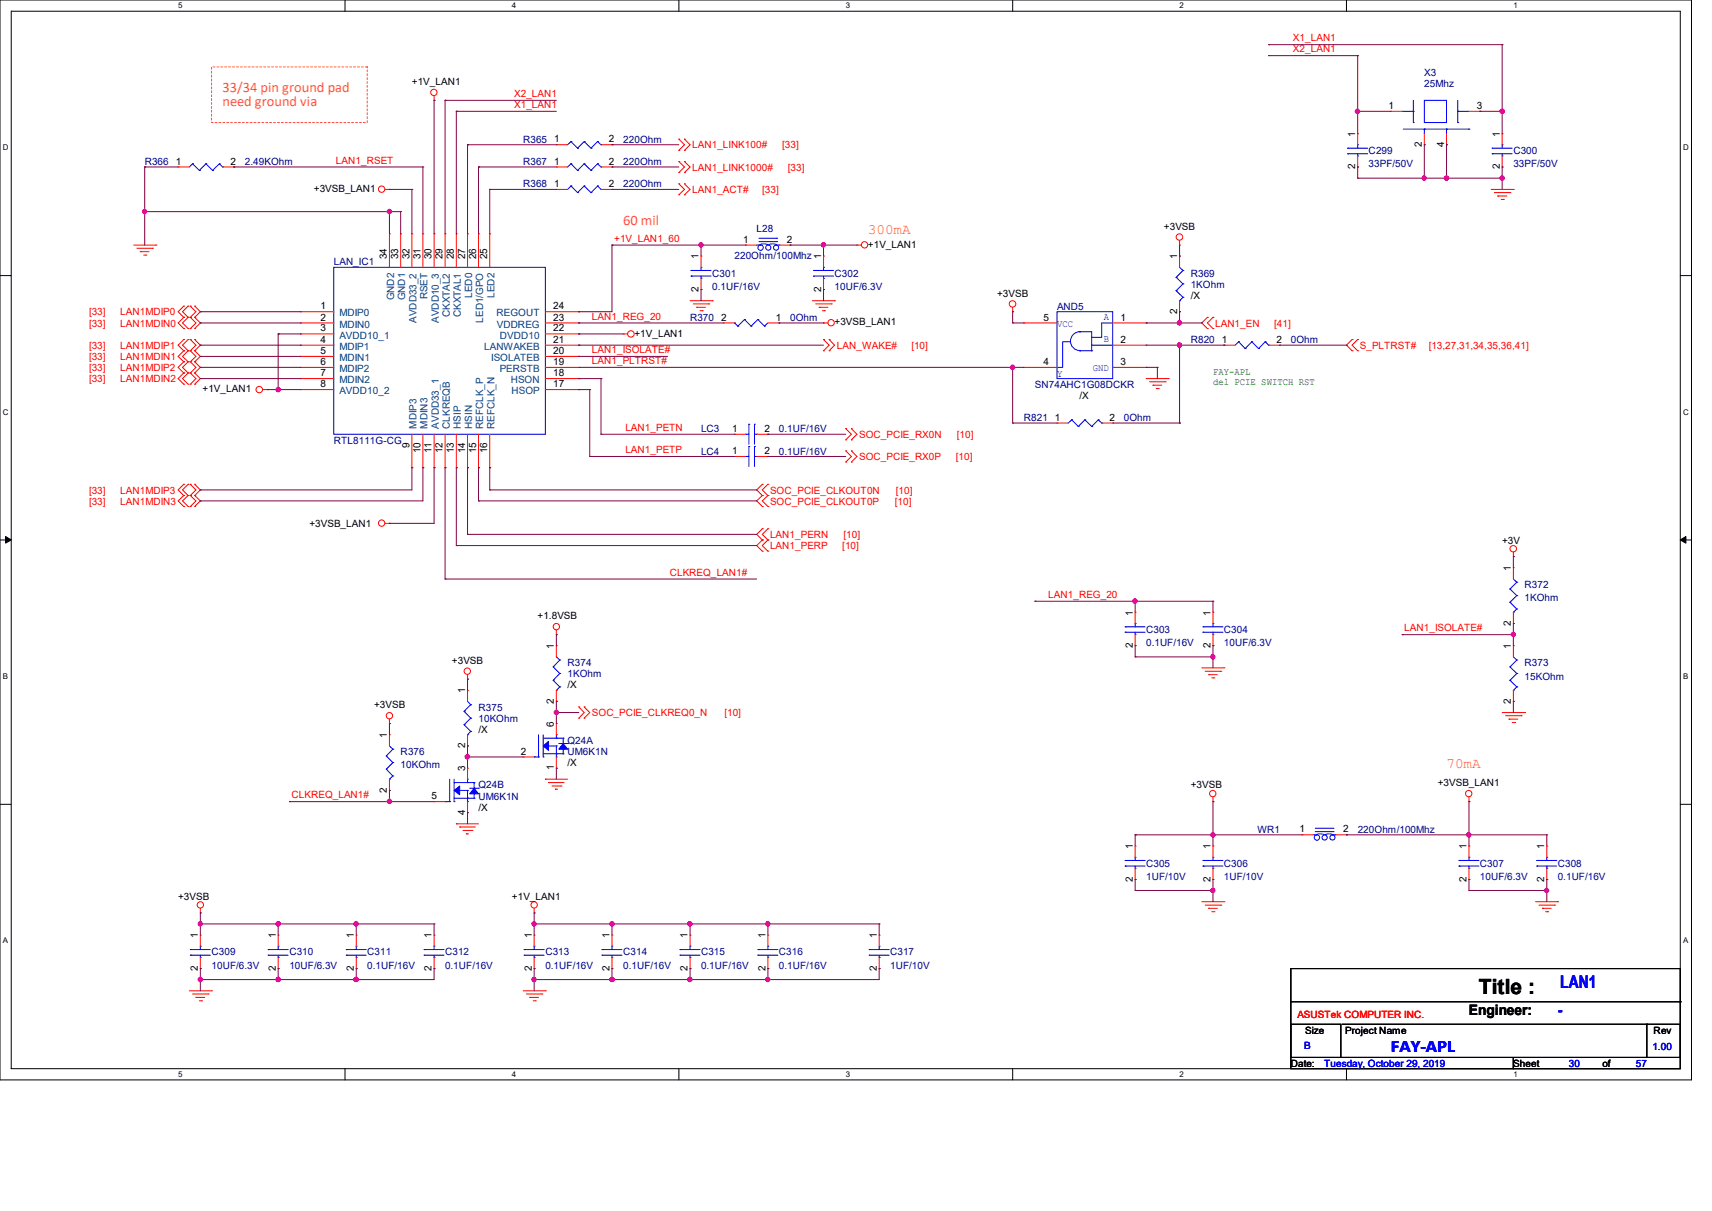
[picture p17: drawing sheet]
<svg xmlns="http://www.w3.org/2000/svg" width="297mm" height="210mm" viewBox="0 0 297 210" stroke-linecap="round" stroke-linejoin="round" font-family="sans-serif">
<defs><g id="words">
<text font-size="3.6" x="256.6" y="172.3">Title :</text>
<g font-size="3" fill="#00f">
<text x="270.7" y="171.4">LAN1</text>
<text x="241.3" y="182.5">FAY-APL</text>
</g>
<g font-size="2.5" fill="#ff8000">
<text x="38.6" y="15.9">33/34 pin ground pad</text>
<text x="38.6" y="18.4">need ground via</text>
<text x="108.1" y="39.1">60 mil</text>
<text x="150.6" y="40.6">300mA</text>
<text x="251" y="133.3">70mA</text>
</g>
<text font-size="2.5" x="254.8" y="176.1">Engineer:</text>
<text font-size="2.5" fill="#00f" x="270.3" y="176">-</text>
<g font-size="1.7" fill="#f00">
<text x="224.3" y="9.1">X2_LAN1</text>
<text x="224.3" y="7.2">X1_LAN1</text>
<text x="89.2" y="16.8">X2_LAN1</text>
<text x="89.2" y="18.7">X1_LAN1</text>
<text x="58.3" y="28.4">LAN1_RSET</text>
<text x="120.1" y="29.6">LAN1_LINK1000#</text>
<text x="120.1" y="25.7">LAN1_LINK100#</text>
<text x="135.7" y="25.7">[33]</text>
<text x="136.7" y="29.6">[33]</text>
<text x="120.1" y="33.5">LAN1_ACT#</text>
<text x="132.2" y="33.5">[33]</text>
<text x="106.5" y="41.9">+1V_LAN1_60</text>
<text x="15.5" y="54.7">[33]</text>
<text x="15.5" y="56.6">[33]</text>
<text x="20.9" y="54.7">LAN1MDIP0</text>
<text x="20.9" y="56.6">LAN1MDIN0</text>
<text x="102.7" y="55.4">LAN1_REG_20</text>
<text x="210.8" y="56.6">LAN1_EN</text>
<text x="221.1" y="56.6">[41]</text>
<text x="15.5" y="60.5">[33]</text>
<text x="15.5" y="62.4">[33]</text>
<text x="15.5" y="64.3">[33]</text>
<text x="20.9" y="60.5">LAN1MDIP1</text>
<text x="20.9" y="62.4">LAN1MDIN1</text>
<text x="20.9" y="64.3">LAN1MDIP2</text>
<text x="102.7" y="61.2">LAN1_ISOLATE#</text>
<text x="102.7" y="63.1">LAN1_PLTRST#</text>
<text x="145.2" y="60.5">LAN_WAKE#</text>
<text x="158.1" y="60.5">[10]</text>
<text x="235.9" y="60.5">S_PLTRST#</text>
<text x="247.9" y="60.5">[13,27,31,34,35,36,41]</text>
<text x="15.5" y="66.3">[33]</text>
<text x="20.9" y="66.3">LAN1MDIN2</text>
<text x="108.5" y="74.7">LAN1_PETN</text>
<text x="149.1" y="75.9">SOC_PCIE_RX0N</text>
<text x="166" y="75.9">[10]</text>
<text x="108.5" y="78.6">LAN1_PETP</text>
<text x="149.1" y="79.8">SOC_PCIE_RX0P</text>
<text x="165.8" y="79.8">[10]</text>
<text x="15.5" y="85.6">[33]</text>
<text x="15.5" y="87.5">[33]</text>
<text x="20.9" y="85.6">LAN1MDIP3</text>
<text x="20.9" y="87.5">LAN1MDIN3</text>
<text x="133.6" y="85.6">SOC_PCIE_CLKOUT0N</text>
<text x="133.6" y="87.5">SOC_PCIE_CLKOUT0P</text>
<text x="155.2" y="87.5">[10]</text>
<text x="155.4" y="85.6">[10]</text>
<text x="133.6" y="93.3">LAN1_PERN</text>
<text x="133.6" y="95.2">LAN1_PERP</text>
<text x="146.1" y="95.2">[10]</text>
<text x="146.3" y="93.3">[10]</text>
<text x="116.2" y="99.8">CLKREQ_LAN1#</text>
<text x="181.9" y="103.7">LAN1_REG_20</text>
<text x="243.6" y="109.5">LAN1_ISOLATE#</text>
<text x="102.7" y="124.2">SOC_PCIE_CLKREQ0_N</text>
<text x="125.7" y="124.2">[10]</text>
<text x="50.6" y="138.4">CLKREQ_LAN1#</text>
<text x="225.1" y="176.5">ASUSTek COMPUTER INC.</text>
</g>
<g font-size="1.7">
<text x="71.5" y="14.7">+1V_LAN1</text>
<text x="235.1" y="23.7" transform="rotate(-90 235.1 23.7)">1</text>
<text x="240.9" y="18.9">1</text>
<text x="256.2" y="18.9">3</text>
<text x="260.2" y="23.7" transform="rotate(-90 260.2 23.7)">1</text>
<text x="30.5" y="28.5">1</text>
<text x="40" y="28.5">2</text>
<text x="96.1" y="28.5">1</text>
<text x="96.1" y="24.7">1</text>
<text x="105.6" y="28.5">2</text>
<text x="105.6" y="24.7">2</text>
<text x="235.1" y="29.4" transform="rotate(-90 235.1 29.4)">2</text>
<text x="246.7" y="25.5" transform="rotate(-90 246.7 25.5)">2</text>
<text x="250.5" y="25.5" transform="rotate(-90 250.5 25.5)">4</text>
<text x="260.2" y="29.4" transform="rotate(-90 260.2 29.4)">2</text>
<text x="54.4" y="33.3">+3VSB_LAN1</text>
<text x="96.1" y="32.4">1</text>
<text x="105.6" y="32.4">2</text>
<text x="201.9" y="39.8">+3VSB</text>
<text x="67.1" y="45" transform="rotate(-90 67.1 45)">34</text>
<text x="69.1" y="45" transform="rotate(-90 69.1 45)">33</text>
<text x="71" y="45" transform="rotate(-90 71 45)">32</text>
<text x="72.9" y="45" transform="rotate(-90 72.9 45)">31</text>
<text x="74.9" y="45" transform="rotate(-90 74.9 45)">30</text>
<text x="76.8" y="45" transform="rotate(-90 76.8 45)">29</text>
<text x="78.7" y="45" transform="rotate(-90 78.7 45)">28</text>
<text x="80.7" y="45" transform="rotate(-90 80.7 45)">27</text>
<text x="82.6" y="45" transform="rotate(-90 82.6 45)">26</text>
<text x="84.5" y="45" transform="rotate(-90 84.5 45)">25</text>
<text x="121.2" y="45" transform="rotate(-90 121.2 45)">1</text>
<text x="128.9" y="42.1">1</text>
<text x="136.5" y="42.1">2</text>
<text x="142.4" y="45" transform="rotate(-90 142.4 45)">1</text>
<text x="150.6" y="42.9">+1V_LAN1</text>
<text x="204.2" y="45" transform="rotate(-90 204.2 45)">1</text>
<text x="55.6" y="53.6">1</text>
<text x="96" y="53.6">24</text>
<text x="121.2" y="50.6" transform="rotate(-90 121.2 50.6)">2</text>
<text x="142.4" y="50.6" transform="rotate(-90 142.4 50.6)">2</text>
<text x="173" y="51.4">+3VSB</text>
<text x="206.6" y="51.8">/X</text>
<text x="55.6" y="55.6">2</text>
<text x="55.6" y="57.5">3</text>
<text x="55.6" y="59.4">4</text>
<text x="96" y="59.4">21</text>
<text x="96" y="57.5">22</text>
<text x="96" y="55.6">23</text>
<text x="110.1" y="58.4">+1V_LAN1</text>
<text x="125.1" y="55.6">2</text>
<text x="134.6" y="55.6">1</text>
<text x="144.8" y="56.4">+3VSB_LAN1</text>
<text x="181.1" y="55.6">5</text>
<text x="194.4" y="55.6">1</text>
<text x="194.4" y="59.4">2</text>
<text x="204.2" y="54.5" transform="rotate(-90 204.2 54.5)">2</text>
<text x="212" y="59.4">1</text>
<text x="221.4" y="59.4">2</text>
<text x="55.6" y="61.4">5</text>
<text x="55.6" y="63.3">6</text>
<text x="55.6" y="65.2">7</text>
<text x="96" y="65.2">18</text>
<text x="96" y="63.3">19</text>
<text x="96" y="61.4">20</text>
<text x="181.1" y="63.3">4</text>
<text x="194.4" y="63.3">3</text>
<text x="35.1" y="68">+1V_LAN1</text>
<text x="55.6" y="67.1">8</text>
<text x="96" y="67.1">17</text>
<text x="187.3" y="69.2">/X</text>
<text x="71" y="77.6" transform="rotate(-90 71 77.6)">9</text>
<text x="127" y="74.9">1</text>
<text x="132.6" y="74.9">2</text>
<text x="183" y="72.9">1</text>
<text x="192.5" y="72.9">2</text>
<text x="72.9" y="78.6" transform="rotate(-90 72.9 78.6)">10</text>
<text x="74.9" y="78.6" transform="rotate(-90 74.9 78.6)">11</text>
<text x="76.8" y="78.6" transform="rotate(-90 76.8 78.6)">12</text>
<text x="78.7" y="78.6" transform="rotate(-90 78.7 78.6)">13</text>
<text x="80.7" y="78.6" transform="rotate(-90 80.7 78.6)">14</text>
<text x="82.6" y="78.6" transform="rotate(-90 82.6 78.6)">15</text>
<text x="84.5" y="78.6" transform="rotate(-90 84.5 78.6)">16</text>
<text x="127" y="78.7">1</text>
<text x="132.6" y="78.7">2</text>
<text x="53.7" y="91.4">+3VSB_LAN1</text>
<text x="260.6" y="94.3">+3V</text>
<text x="262.1" y="99.1" transform="rotate(-90 262.1 99.1)">1</text>
<text x="93.3" y="107.4">+1.8VSB</text>
<text x="196.5" y="106.8" transform="rotate(-90 196.5 106.8)">1</text>
<text x="210" y="106.8" transform="rotate(-90 210 106.8)">1</text>
<text x="96.1" y="112.6" transform="rotate(-90 96.1 112.6)">1</text>
<text x="196.5" y="112.4" transform="rotate(-90 196.5 112.4)">2</text>
<text x="210" y="112.4" transform="rotate(-90 210 112.4)">2</text>
<text x="262.1" y="112.6" transform="rotate(-90 262.1 112.6)">1</text>
<text x="262.1" y="108.5" transform="rotate(-90 262.1 108.5)">2</text>
<text x="78.4" y="115.1">+3VSB</text>
<text x="98.5" y="119.4">/X</text>
<text x="64.9" y="122.8">+3VSB</text>
<text x="80.7" y="120.3" transform="rotate(-90 80.7 120.3)">1</text>
<text x="96.1" y="122" transform="rotate(-90 96.1 122)">2</text>
<text x="262.1" y="122" transform="rotate(-90 262.1 122)">2</text>
<text x="67.1" y="128" transform="rotate(-90 67.1 128)">1</text>
<text x="80.7" y="129.7" transform="rotate(-90 80.7 129.7)">2</text>
<text x="83" y="127.1">/X</text>
<text x="90.3" y="130.8">2</text>
<text x="96.1" y="126.1" transform="rotate(-90 96.1 126.1)">6</text>
<text x="67.1" y="137.5" transform="rotate(-90 67.1 137.5)">2</text>
<text x="80.7" y="133.8" transform="rotate(-90 80.7 133.8)">3</text>
<text x="96.1" y="133.6" transform="rotate(-90 96.1 133.6)">1</text>
<text x="98.5" y="132.9">/X</text>
<text x="206.6" y="136.7">+3VSB</text>
<text x="249.4" y="136.4">+3VSB_LAN1</text>
<text x="74.9" y="138.6">5</text>
<text x="80.7" y="141.3" transform="rotate(-90 80.7 141.3)">4</text>
<text x="83" y="140.6">/X</text>
<text x="196.5" y="147.3" transform="rotate(-90 196.5 147.3)">1</text>
<text x="210" y="147.3" transform="rotate(-90 210 147.3)">1</text>
<text x="225.5" y="144.4">1</text>
<text x="233" y="144.4">2</text>
<text x="254.4" y="147.3" transform="rotate(-90 254.4 147.3)">1</text>
<text x="267.9" y="147.3" transform="rotate(-90 267.9 147.3)">1</text>
<text x="196.5" y="152.9" transform="rotate(-90 196.5 152.9)">2</text>
<text x="210" y="152.9" transform="rotate(-90 210 152.9)">2</text>
<text x="254.4" y="152.9" transform="rotate(-90 254.4 152.9)">2</text>
<text x="267.9" y="152.9" transform="rotate(-90 267.9 152.9)">2</text>
<text x="30.9" y="156">+3VSB</text>
<text x="88.8" y="156">+1V_LAN1</text>
<text x="34.3" y="162.7" transform="rotate(-90 34.3 162.7)">1</text>
<text x="47.8" y="162.7" transform="rotate(-90 47.8 162.7)">1</text>
<text x="61.4" y="162.7" transform="rotate(-90 61.4 162.7)">1</text>
<text x="74.9" y="162.7" transform="rotate(-90 74.9 162.7)">1</text>
<text x="92.2" y="162.7" transform="rotate(-90 92.2 162.7)">1</text>
<text x="105.7" y="162.7" transform="rotate(-90 105.7 162.7)">1</text>
<text x="119.3" y="162.7" transform="rotate(-90 119.3 162.7)">1</text>
<text x="132.8" y="162.7" transform="rotate(-90 132.8 162.7)">1</text>
<text x="152.1" y="162.7" transform="rotate(-90 152.1 162.7)">1</text>
<text x="34.3" y="168.4" transform="rotate(-90 34.3 168.4)">2</text>
<text x="47.8" y="168.4" transform="rotate(-90 47.8 168.4)">2</text>
<text x="61.4" y="168.4" transform="rotate(-90 61.4 168.4)">2</text>
<text x="74.9" y="168.4" transform="rotate(-90 74.9 168.4)">2</text>
<text x="92.2" y="168.4" transform="rotate(-90 92.2 168.4)">2</text>
<text x="105.7" y="168.4" transform="rotate(-90 105.7 168.4)">2</text>
<text x="119.3" y="168.4" transform="rotate(-90 119.3 168.4)">2</text>
<text x="132.8" y="168.4" transform="rotate(-90 132.8 168.4)">2</text>
<text x="152.1" y="168.4" transform="rotate(-90 152.1 168.4)">2</text>
<text x="226.4" y="179.2">Size</text>
<text x="233.4" y="179.2">Project Name</text>
<text x="286.9" y="179.4">Rev</text>
<text x="223.9" y="185">Date:</text>
<text x="262.5" y="185">Sheet</text>
<text x="278" y="185">of</text>
</g>
<g font-size="1.7" fill="#000080">
<text x="247.1" y="13.2">X3</text>
<text x="247.1" y="15.2">25Mhz</text>
<text x="25.1" y="28.7">R366</text>
<text x="42.5" y="28.7">2.49KOhm</text>
<text x="90.8" y="28.7">R367</text>
<text x="90.8" y="24.8">R365</text>
<text x="108.1" y="28.7">220Ohm</text>
<text x="108.1" y="24.8">220Ohm</text>
<text x="237.4" y="26.7">C299</text>
<text x="237.4" y="29">33PF/50V</text>
<text x="262.5" y="26.7">C300</text>
<text x="262.5" y="29">33PF/50V</text>
<text x="90.8" y="32.5">R368</text>
<text x="108.1" y="32.5">220Ohm</text>
<text x="131.3" y="40.2">L28</text>
<text x="57.9" y="46">LAN_IC1</text>
<text x="123.6" y="48">C301</text>
<text x="127.4" y="44.9">220Ohm/100Mhz</text>
<text x="144.8" y="48">C302</text>
<text x="206.6" y="48">R369</text>
<text x="123.6" y="50.3">0.1UF/16V</text>
<text x="144.8" y="50.3">10UF/6.3V</text>
<text x="183.4" y="53.8">AND5</text>
<text x="206.6" y="49.9">1KOhm</text>
<text x="119.7" y="55.7">R370</text>
<text x="137.1" y="55.7">0Ohm</text>
<text x="206.6" y="59.5">R820</text>
<text x="223.9" y="59.5">0Ohm</text>
<text x="179.5" y="67.3">SN74AHC1G08DCKR</text>
<text x="57.9" y="76.9">RTL8111G-CG</text>
<text x="121.6" y="75">LC3</text>
<text x="135.1" y="75">0.1UF/16V</text>
<text x="177.6" y="73.1">R821</text>
<text x="195" y="73.1">0Ohm</text>
<text x="121.6" y="78.8">LC4</text>
<text x="135.1" y="78.8">0.1UF/16V</text>
<text x="264.5" y="102">R372</text>
<text x="264.5" y="104.3">1KOhm</text>
<text x="198.8" y="109.7">C303</text>
<text x="198.8" y="112.1">0.1UF/16V</text>
<text x="212.3" y="109.7">C304</text>
<text x="212.3" y="112.1">10UF/6.3V</text>
<text x="98.5" y="115.5">R374</text>
<text x="98.5" y="117.4">1KOhm</text>
<text x="264.5" y="115.5">R373</text>
<text x="264.5" y="117.9">15KOhm</text>
<text x="83" y="123.2">R375</text>
<text x="83" y="125.2">10KOhm</text>
<text x="69.5" y="131">R376</text>
<text x="98.5" y="129">Q24A</text>
<text x="98.5" y="131">UM6K1N</text>
<text x="69.5" y="133.3">10KOhm</text>
<text x="83" y="136.7">Q24B</text>
<text x="83" y="138.7">UM6K1N</text>
<text x="218.1" y="144.5">WR1</text>
<text x="235.5" y="144.5">220Ohm/100Mhz</text>
<text x="198.8" y="150.3">C305</text>
<text x="198.8" y="152.6">1UF/10V</text>
<text x="212.3" y="150.3">C306</text>
<text x="212.3" y="152.6">1UF/10V</text>
<text x="256.7" y="150.3">C307</text>
<text x="256.7" y="152.6">10UF/6.3V</text>
<text x="270.2" y="150.3">C308</text>
<text x="270.2" y="152.6">0.1UF/16V</text>
<text x="36.7" y="165.7">C309</text>
<text x="50.2" y="165.7">C310</text>
<text x="63.7" y="165.7">C311</text>
<text x="77.2" y="165.7">C312</text>
<text x="94.6" y="165.7">C313</text>
<text x="108.1" y="165.7">C314</text>
<text x="121.6" y="165.7">C315</text>
<text x="135.1" y="165.7">C316</text>
<text x="154.4" y="165.7">C317</text>
<text x="36.7" y="168">10UF/6.3V</text>
<text x="50.2" y="168">10UF/6.3V</text>
<text x="63.7" y="168">0.1UF/16V</text>
<text x="77.2" y="168">0.1UF/16V</text>
<text x="94.6" y="168">0.1UF/16V</text>
<text x="108.1" y="168">0.1UF/16V</text>
<text x="121.6" y="168">0.1UF/16V</text>
<text x="135.1" y="168">0.1UF/16V</text>
<text x="154.4" y="168">1UF/10V</text>
</g>
<g font-size="1.7" fill="#004080">
<text x="68.4" y="52.1" transform="rotate(-90 68.4 52.1)">GND2</text>
<text x="70.3" y="52.1" transform="rotate(-90 70.3 52.1)">GND1</text>
<text x="74.2" y="51.9" transform="rotate(-90 74.2 51.9)">RSET</text>
<text x="81.9" y="51.6" transform="rotate(-90 81.9 51.6)">LED0</text>
<text x="85.8" y="51.6" transform="rotate(-90 85.8 51.6)">LED2</text>
<text x="58.9" y="54.9">MDIP0</text>
<text x="58.9" y="56.8">MDIN0</text>
<text x="58.9" y="58.7">AVDD10_1</text>
<text x="72.3" y="56" transform="rotate(-90 72.3 56)">AVDD33_2</text>
<text x="76.1" y="56" transform="rotate(-90 76.1 56)">AVDD10_3</text>
<text x="78" y="55" transform="rotate(-90 78 55)">CKXTAL2</text>
<text x="80" y="55" transform="rotate(-90 80 55)">CKXTAL1</text>
<text x="83.8" y="56" transform="rotate(-90 83.8 56)">LED1/GPO</text>
<text x="86.1" y="54.9">REGOUT</text>
<text x="86.2" y="56.8">VDDREG</text>
<text x="86.7" y="58.7">DVDD10</text>
<text x="58.9" y="60.7">MDIP1</text>
<text x="58.9" y="62.6">MDIN1</text>
<text x="58.9" y="64.5">MDIP2</text>
<text x="84" y="60.7">LANWAKEB</text>
<text x="85.2" y="62.6">ISOLATEB</text>
<text x="86.7" y="64.5">PERSTB</text>
<text x="58.9" y="66.5">MDIN2</text>
<text x="58.9" y="68.4">AVDD10_2</text>
<text x="88.6" y="66.5">HSON</text>
<text x="88.7" y="68.4">HSOP</text>
<text x="72.3" y="74.3" transform="rotate(-90 72.3 74.3)">MDIP3</text>
<text x="74.2" y="74.3" transform="rotate(-90 74.2 74.3)">MDIN3</text>
<text x="76.1" y="74.3" transform="rotate(-90 76.1 74.3)">AVDD33_1</text>
<text x="78" y="74.3" transform="rotate(-90 78 74.3)">CLKREQB</text>
<text x="80" y="74.3" transform="rotate(-90 80 74.3)">HSIP</text>
<text x="81.9" y="74.3" transform="rotate(-90 81.9 74.3)">HSIN</text>
<text x="83.8" y="74.3" transform="rotate(-90 83.8 74.3)">REFCLK_P</text>
<text x="85.8" y="74.3" transform="rotate(-90 85.8 74.3)">REFCLK_N</text>
</g>
<g font-size="1.7" fill="#00f">
<text x="183.4" y="56.6">VCC</text>
<text x="191.5" y="55.5">A</text>
<text x="191.5" y="59.3">B</text>
<text x="183.4" y="65.3">Y</text>
<text x="189.6" y="64.3">GND</text>
<text x="226.3" y="181.9">B</text>
<text x="229.7" y="185">Tuesday, October 29, 2019</text>
<text x="272.2" y="185">30</text>
<text x="283.8" y="185">57</text>
<text x="286.7" y="182.1">1.00</text>
</g>
<g font-size="1.7" fill="#008000">
<text x="210.4" y="65.1">FAY-APL</text>
<text x="210.4" y="66.8">del PCIE SWITCH RST</text>
</g>
<g font-size="1.4">
<text x="30.9" y="1.4">5</text>
<text x="88.8" y="1.4">4</text>
<text x="146.7" y="1.4">3</text>
<text x="204.6" y="1.4">2</text>
<text x="262.6" y="1.4">1</text>
<text x=".5" y="26.1">D</text>
<text x="292" y="26.1">D</text>
<text x=".5" y="71.9">C</text>
<text x="292" y="71.9">C</text>
<text x=".5" y="117.8">B</text>
<text x="292" y="117.8">B</text>
<text x=".5" y="163.6">A</text>
<text x="292" y="163.6">A</text>
<text x="30.9" y="186.8">5</text>
<text x="88.8" y="186.8">4</text>
<text x="146.7" y="186.8">3</text>
<text x="204.6" y="186.8">2</text>
<text x="262.6" y="186.8">1</text>
</g>
</g></defs>
<path d="M0 0h293.5v187.3h-293.5zM1.9 1.9h289.6v183.4h-289.6z" fill="none" stroke="#000" stroke-width=".17"/>
<g fill="#fff">
<path d="M30.9 .2h.8v1.5h-.8z"/>
<path d="M30.9 185.5h.8v1.6h-.8z"/>
</g>
<path d="M59.9 0v1.9M59.9 185.3v2" fill="none" stroke="#000" stroke-width=".17"/>
<g fill="#fff">
<path d="M88.8 .2h.8v1.5h-.8z"/>
<path d="M88.8 185.5h.8v1.6h-.8z"/>
</g>
<path d="M117.8 0v1.9M117.8 185.3v2" fill="none" stroke="#000" stroke-width=".17"/>
<g fill="#fff">
<path d="M146.7 .2h.8v1.5h-.8z"/>
<path d="M146.7 185.5h.8v1.6h-.8z"/>
</g>
<path d="M175.7 0v1.9M175.7 185.3v2" fill="none" stroke="#000" stroke-width=".17"/>
<g fill="#fff">
<path d="M204.6 .2h.8v1.5h-.8z"/>
<path d="M204.6 185.5h.8v1.6h-.8z"/>
</g>
<path d="M233.6 0v1.9M233.6 185.3v2" fill="none" stroke="#000" stroke-width=".17"/>
<g fill="#fff">
<path d="M262.6 .2h.7v1.5h-.7z"/>
<path d="M262.6 185.5h.7v1.6h-.7z"/>
<path d="M.5 24.8h1v1.6h-1z"/>
<path d="M292 24.8h1v1.6h-1z"/>
<path d="M.5 70.7h1v1.5h-1z"/>
<path d="M292 70.7h1v1.5h-1z"/>
</g>
<path d="M0 47.8h1.9M291.5 47.8h2" fill="none" stroke="#000" stroke-width=".17"/>
<g fill="#fff">
<path d="M.5 116.5h.9v1.6h-.9z"/>
<path d="M292 116.5h.9v1.6h-.9z"/>
</g>
<path d="M0 93.6h1.9M291.5 93.6h2" fill="none" stroke="#000" stroke-width=".17"/>
<path d="M1 93l.9 .6-.9 .6zM291.5 93.6l1-.6v1.2z" fill="#000" stroke="#000" stroke-width=".17"/>
<g fill="#fff">
<path d="M.5 162.4h.9v1.5h-.9z"/>
<path d="M292 162.4h.9v1.5h-.9z"/>
</g>
<path d="M0 139.5h1.9M291.5 139.5h2M223.9 168h67.6v15.4h-67.6zM223.9 177.6h8.7v5.8h-8.7zM223.9 173.7h67.6M232.8 177.6h52.9M285.7 177.6h5.8v5.8h-5.8zM285.7 177.6h.1M291.5 173.7h.1M223.9 183.4h38.7v1.9h-38.7zM262.6 183.4h28.9v1.9h-28.9z" fill="none" stroke="#000" stroke-width=".17"/>
<path d="M36.7 11.6h27v9.7h-27z" fill="none" stroke="#ff8000" stroke-width=".17" stroke-dasharray=".3"/>
<g fill="none" stroke="#f00" stroke-width=".17">
<path d="M75.3 17.4h.1M75.3 16.6v.8M241.3 19.3h.1M241.3 19.3h1.9M254.8 19.3h2M256.8 19.3h.1M30.9 29h.1M30.9 29h2M38.6 29h2M40.6 29h.1M66.8 32.9h.8M67.6 32.9h.1"/>
<path d="M96.5 29h.1M96.5 32.9h.1M96.5 25.1h.1M96.5 32.9h2M96.5 29h2M96.5 25.1h2M104.3 32.9h1.9M104.3 29h1.9M104.3 25.1h1.9M106.2 29h.1M106.2 32.9h.1M106.2 25.1h.1"/>
<path d="M117.8 29.9h.1M117.8 28h.1M117.8 26.1h.1M117.8 24.1h.1M117.8 33.8h.1M117.8 31.9h.1M117.8 28l.9 1-.9 .9M117.8 24.1l.9 1-.9 1M117.8 31.9l.9 1-.9 .9M118.7 29.9h.1M118.7 28h.1M118.7 26.1h.1"/>
<path d="M118.7 24.1h.1M118.7 33.8h.1M118.7 31.9h.1M118.7 28l1 1-1 .9M118.7 24.1l1 1-1 1M118.7 31.9l1 1-1 .9M235.5 23.2h.1M235.5 29h.1M235.5 23.2v1.9M235.5 27.1v1.9M247.1 25.1h.1M247.1 23.2v1.9"/>
<path d="M251 25.1h.1M251 23.2v1.9M258.7 32.9h3.9M259.2 33.4h2.8M259.8 34h.1M259.8 34h1.6M260.4 34.6h.4M260.6 23.2h.1M260.6 29h.1M260.6 23.2v1.9M260.6 27.1v1.9M260.8 34.6h.1"/>
<path d="M262 33.4h.1M262.6 32.9h.1M23.2 42.5h3.9M23.7 43.1h2.8M24.3 43.6h.1M24.3 43.6h1.6M24.9 44.2h.4M25.3 44.2h.1M26.5 43.1h.1M27.1 42.5h.1M31.9 53.1h.1M31.9 55h.1"/>
<path d="M31.9 57h.1M31.9 58.9h.1M31.9 53.1l-1 1 1 .9M31.9 58.9l-1 1 1 .9M31.9 55l-1 1 1 1M32.6 55h.1M32.6 53.1h.1M32.6 57h.1M32.6 58.9h.1M32.6 53.1l-.9 1 .9 .9M32.6 55l-.9 1 .9 1M32.6 58.9l-.9 1 .9 .9"/>
<path d="M33 55h.1M33 53.1h.1M33 57h.1M33 58.9h.1M33 53.1l1 1-1 .9M33 55l1 1-1 1M33 58.9l1 1-1 .9M33.8 53.1h.1M33.8 55h.1M33.8 57h.1M33.8 58.9h.1M33.8 53.1l1 1-1 .9"/>
<path d="M33.8 55l1 1-1 1M33.8 58.9l1 1-1 .9M52.2 54.1h.1M52.2 56h.1M52.2 57.9h.1M52.2 59.9h.1M52.2 57.9h5.7M52.2 56h5.7M52.2 59.9h5.7M52.2 54.1h5.7M67.6 40.6h.1M67.6 40.6v5.8"/>
<path d="M69.5 40.6h.1M69.5 40.6v5.8M71.5 40.6h.1M71.5 40.6v5.8M73.4 40.6h.1M73.4 40.6v5.8M75.3 40.6h.1M75.3 40.6v5.8M77.2 40.6h.1M77.2 40.6v5.8M79.2 40.6h.1M79.2 40.6v5.8"/>
<path d="M81.1 40.6h.1M81.1 40.6v5.8M83 40.6h.1M83 40.6v5.8M85 40.6h.1M85 40.6v5.8M94.6 57.9h5.8M94.6 56h5.8M94.6 59.9h5.8M94.6 54.1h5.8M100.4 59.9h.1M100.4 57.9h.1"/>
<path d="M100.4 56h.1M100.4 54.1h.1M108.1 57.9h.1M108.1 57.9h.8M119.7 52.2h3.9M120.3 52.7h2.7M120.9 53.3h.1M120.9 53.3h1.5M121.5 53.9h.3M121.6 44.4h.1M121.6 50.2h.1M121.6 44.4v2"/>
<path d="M121.6 48.3v1.9M121.8 53.9h.1M123 52.7h.1M123.6 52.2h.1M125.5 56h.1M125.5 56h1.9M129.4 42.5h.1M129.4 42.5h1.9M133.2 56h1.9M135.1 56h.1M135.1 42.5h2M137.1 42.5h.1"/>
<path d="M140.9 52.2h3.9M141.5 52.7h2.7M142.1 53.3h.1M142.1 53.3h1.5M142.7 53.9h.3M142.9 56h.1M142.9 58.9h.1M142.9 44.4h.1M142.9 50.2h.1M142.9 56h.7M142.9 58.9l.9 1-.9 .9M142.9 44.4v2"/>
<path d="M142.9 48.3v1.9M143 53.9h.1M143.8 58.9h.1M143.8 58.9l1 1-1 .9M144.2 52.7h.1M144.8 52.2h.1M148.7 42.5h.1M148.7 42.5h.7M175.7 54.1h.1M175.7 53.3v.8M177.6 56h.1M177.6 56h5.8"/>
<path d="M193 56h5.8M193 59.9h5.8M198.8 56h.1M198.8 59.9h.1M204.6 42.5h.1M204.6 44.4h.1M204.6 54.1h.1M204.6 41.7v.8M204.6 44.4v2M204.6 52.2v1.9M209.5 55h.1M209.5 57h.1"/>
<path d="M209.5 55l-1 1 1 1M210.4 57h.1M210.4 55h.1M210.4 55l-.9 1 .9 1M212.3 59.9h.1M212.3 59.9h2M220.1 59.9h1.9M222 59.9h.1M234.6 58.9h.1M234.6 58.9l-1 1 1 .9M235.5 58.9h.1M235.5 58.9l-.9 1 .9 .9"/>
<path d="M31.9 60.8h.1M31.9 62.7h.1M31.9 64.7h.1M31.9 66.6h.1M31.9 62.7l-1 1 1 1M31.9 60.8l-1 1 1 .9M31.9 64.7l-1 1 1 .9M32.6 60.8h.1M32.6 62.7h.1M32.6 64.7h.1M32.6 66.6h.1M32.6 60.8l-.9 1 .9 .9"/>
<path d="M32.6 62.7l-.9 1 .9 1M32.6 64.7l-.9 1 .9 .9M33 60.8h.1M33 62.7h.1M33 64.7h.1M33 66.6h.1M33 60.8l1 1-1 .9M33 62.7l1 1-1 1M33 64.7l1 1-1 .9M33.8 60.8h.1M33.8 62.7h.1M33.8 64.7h.1"/>
<path d="M33.8 66.6h.1M33.8 62.7l1 1-1 1M33.8 60.8l1 1-1 .9M33.8 64.7l1 1-1 .9M45.6 67.6h.8M46.4 67.6h.1M52.2 61.8h.1M52.2 63.7h.1M52.2 65.7h.1M52.2 67.6h.1M52.2 67.6h5.7M52.2 65.7h5.7"/>
<path d="M52.2 63.7h5.7M52.2 61.8h5.7M71.5 75.3v5.8M73.4 75.3v5.8M75.3 75.3v5.8M77.2 75.3v5.8M79.2 75.3v5.8M81.1 75.3v5.8M83 75.3v5.8M85 75.3v5.8M94.6 67.6h5.8M94.6 65.7h5.8"/>
<path d="M94.6 63.7h5.8M94.6 61.8h5.8M100.4 67.6h.1M100.4 65.7h.1M100.4 63.7h.1M100.4 61.8h.1M127.4 75.3h.1M127.4 79.2h.1M127.4 75.3h2M127.4 79.2h2M131.3 75.3h1.9M131.3 79.2h1.9"/>
<path d="M133.2 75.3h.1M133.2 79.2h.1M142.9 60.8h.1M143.8 60.8h.1M146.7 74.3h.1M146.7 76.3h.1M146.7 78.2h.1M146.7 74.3l1 1-1 1M146.7 78.2l1 1-1 .9M147.7 74.3h.1M147.7 76.3h.1M147.7 78.2h.1"/>
<path d="M147.7 74.3l1 1-1 1M147.7 78.2l1 1-1 .9M177.6 63.7h.1M177.6 63.7h5.8M183.4 73.4h.1M183.4 73.4h1.9M191.1 73.4h1.9M193 73.4h.1M193 63.7h5.8M198.8 63.7h.1M198.8 65.7h3.9M199.4 66.2h2.7"/>
<path d="M200 66.8h.1M200 66.8h1.5M200.6 67.4h.4M201 67.4h.1M202.1 66.2h.1M202.7 65.7h.1M234.6 60.8h.1M235.5 60.8h.1M31.9 84h.1M31.9 85.9h.1M31.9 87.8h.1M31.9 84l-1 1 1 .9"/>
<path d="M31.9 85.9l-1 1 1 .9M32.6 85.9h.1M32.6 84h.1M32.6 87.8h.1M32.6 84l-.9 1 .9 .9M32.6 85.9l-.9 1 .9 .9M33 85.9h.1M33 84h.1M33 87.8h.1M33 84l1 1-1 .9M33 85.9l1 1-1 .9M33.8 84h.1"/>
<path d="M33.8 85.9h.1M33.8 87.8h.1M33.8 84l1 1-1 .9M33.8 85.9l1 1-1 .9M66.8 90.8h.8M67.6 90.8h.1M71.5 81.1h.1M73.4 81.1h.1M75.3 81.1h.1M77.2 81.1h.1M79.2 81.1h.1M81.1 81.1h.1"/>
<path d="M83 81.1h.1M85 81.1h.1M132.2 84h.1M132.2 85.9h.1M132.2 87.8h.1M132.2 91.7h.1M132.2 93.6h.1M132.2 95.6h.1M132.2 93.6l-.9 1 .9 1M132.2 84l-.9 1 .9 .9M132.2 85.9l-.9 1 .9 .9M132.2 91.7l-.9 1 .9 .9"/>
<path d="M133.2 85.9h.1M133.2 84h.1M133.2 87.8h.1M133.2 93.6h.1M133.2 91.7h.1M133.2 95.6h.1M133.2 93.6l-1 1 1 1M133.2 84l-1 1 1 .9M133.2 85.9l-1 1 1 .9M133.2 91.7l-1 1 1 .9M146.7 80.1h.1M147.7 80.1h.1"/>
<path d="M262.6 96.5h.1M262.6 98.5h.1M262.6 95.8v.7M262.6 98.5v1.9M81.1 117.8h.1M81.1 119.7h.1M81.1 117v.8M81.1 119.7v1.9M96.5 110.1h.1M96.5 112h.1M96.5 109.3v.8M96.5 112v1.9"/>
<path d="M96.5 119.7v1.9M196.9 106.2h.1M196.9 112h.1M196.9 106.2v1.9M196.9 110.1v1.9M208.5 115.8h3.8M209.1 116.4h2.7M209.7 117h.1M209.7 117h1.5M210.2 117.6h.4M210.4 106.2h.1M210.4 112h.1"/>
<path d="M210.4 106.2v1.9M210.4 110.1v1.9M210.6 117.6h.1M211.8 116.4h.1M212.3 115.8h.1M262.6 108.1h.1M262.6 112h.1M262.6 106.2v1.9M262.6 112v1.9M262.6 119.7v1.9M67.6 125.5h.1M67.6 127.4h.1"/>
<path d="M67.6 137.1h.1M67.6 124.7v.8M67.6 127.4v2M67.6 135.1v2M75.3 139h.1M75.3 139h1.9M81.1 133.2h.1M81.1 129.4h.1M81.1 127.4v2M81.1 133.2v1.9M81.1 139v1.9M90.8 131.3h.1"/>
<path d="M90.8 131.3h1.9M94.6 135.1h.1M94.6 135.1h3.9M95.2 135.7h.1M95.2 135.7h2.7M95.8 136.3h1.5M96.4 136.9h.1M96.4 136.9h.3M96.5 121.6h.1M96.5 125.5h.1M96.5 133.2h.1M96.5 125.5v1.9"/>
<path d="M96.5 131.3v1.9M97.3 136.3h.1M100.4 122.6h.1M100.4 124.5h.1M100.4 122.6l.9 1-.9 .9M101.3 122.6h.1M101.3 124.5h.1M101.3 122.6l1 1-1 .9M210.4 139h.1M210.4 138.2v.8M254.8 139h.1M254.8 138.2v.8"/>
<path d="M260.6 123.6h3.9M261.2 124.1h2.7M261.8 124.7h.1M261.8 124.7h1.5M262.3 125.3h.5M262.6 121.6h.1M262.8 125.3h.1M263.9 124.1h.1M264.5 123.6h.1M34.8 158.3h.1M34.8 157.5v.8M79.2 142.9h.1"/>
<path d="M79.2 142.9h3.8M79.8 143.4h.1M79.8 143.4h2.7M80.3 144h1.6M80.9 144.6h.1M80.9 144.6h.4M81.1 140.9h.1M81.9 144h.1M92.7 158.3h.1M92.7 157.5v.8M196.9 146.7h.1M196.9 152.5h.1"/>
<path d="M196.9 146.7v2M196.9 150.6v1.9M208.5 156.4h3.8M209.1 157h2.7M209.7 157.5h.1M209.7 157.5h1.5M210.2 158.1h.4M210.4 146.7h.1M210.4 152.5h.1M210.4 146.7v2M210.4 150.6v1.9M210.6 158.1h.1"/>
<path d="M211.8 157h.1M212.3 156.4h.1M225.9 144.8h.1M225.9 144.8h1.9M231.6 144.8h2M233.6 144.8h.1M254.8 146.7h.1M254.8 152.5h.1M254.8 146.7v2M254.8 150.6v1.9M266.4 156.4h3.9M267 157h2.7"/>
<path d="M267.6 157.5h.1M267.6 157.5h1.5M268.1 158.1h.4M268.4 146.7h.1M268.4 152.5h.1M268.4 146.7v2M268.4 150.6v1.9M268.5 158.1h.1M269.7 157h.1M270.3 156.4h.1M32.9 171.8h3.8M33.4 172.4h2.7"/>
<path d="M34 173h.1M34 173h1.5M34.6 173.6h.4M34.8 162.2h.1M34.8 168h.1M34.8 162.2v1.9M34.8 166v2M35 173.6h.1M36.1 172.4h.1M36.7 171.8h.1M48.3 162.2h.1M48.3 168h.1"/>
<path d="M48.3 162.2v1.9M48.3 166v2M61.8 162.2h.1M61.8 168h.1M61.8 162.2v1.9M61.8 166v2M75.3 162.2h.1M75.3 168h.1M75.3 162.2v1.9M75.3 166v2M90.8 171.8h3.8M91.3 172.4h2.7"/>
<path d="M91.9 173h.1M91.9 173h1.5M92.5 173.6h.4M92.7 162.2h.1M92.7 168h.1M92.7 162.2v1.9M92.7 166v2M92.9 173.6h.1M94 172.4h.1M94.6 171.8h.1M106.2 162.2h.1M106.2 168h.1"/>
<path d="M106.2 162.2v1.9M106.2 166v2M119.7 162.2h.1M119.7 168h.1M119.7 162.2v1.9M119.7 166v2M133.2 162.2h.1M133.2 168h.1M133.2 162.2v1.9M133.2 166v2M152.5 162.2h.1M152.5 168h.1"/>
<path d="M152.5 162.2v1.9M152.5 166v2"/>
<circle cx="75.3" cy="16" r=".55"/>
<circle cx="66.2" cy="32.8" r=".55"/>
<circle cx="109.5" cy="57.9" r=".56"/>
<circle cx="144.2" cy="56" r=".55"/>
<circle cx="150" cy="42.5" r=".55"/>
<circle cx="175.7" cy="52.7" r=".56"/>
<circle cx="204.6" cy="41.1" r=".56"/>
<circle cx="45" cy="67.6" r=".56"/>
<circle cx="66.2" cy="90.7" r=".55"/>
<circle cx="262.5" cy="95.2" r=".56"/>
<circle cx="81.1" cy="116.4" r=".55"/>
<circle cx="96.5" cy="108.7" r=".55"/>
<circle cx="67.6" cy="124.1" r=".55"/>
<circle cx="210.4" cy="137.6" r=".55"/>
<circle cx="254.8" cy="137.6" r=".55"/>
<circle cx="34.8" cy="156.9" r=".55"/>
<circle cx="92.7" cy="156.9" r=".55"/>
</g>
<g fill="none" stroke="#00f" stroke-width=".17">
<path d="M243.2 19.3h2M245.2 19.3h.1M245.2 17.4v3.9M247.1 17.4h3.9v3.9h-3.9zM252.9 19.3h.1M252.9 17.4v3.9M252.9 19.3h1.9M33.4 28.4h.1M33.4 28.4l1.2 1.1M33.4 28.4l-.5 .6M34.6 29.5h.1M35.7 28.4h.1"/>
<path d="M35.7 28.4l1.2 1.1M35.7 28.4l-1.1 1.1M36.9 29.5h.1M38.1 28.4h.1M38.1 28.4l.5 .6M38.1 28.4l-1.2 1.1M38.6 29h.1M99.1 28.4h.1M99.1 32.3h.1M99.1 24.6h.1M99.1 28.4l1.1 1.1M99.1 28.4l-.6 .6"/>
<path d="M99.1 32.3l1.1 1.1M99.1 32.3l-.6 .6M99.1 24.6l1.1 1.1M99.1 24.6l-.6 .5M100.2 29.5h.1M100.2 33.4h.1M100.2 25.7h.1M101.3 28.4h.1M101.3 32.3h.1M101.3 24.6h.1M101.3 28.4l1.2 1.1M101.3 28.4l-1.1 1.1"/>
<path d="M101.3 32.3l1.2 1.1M101.3 32.3l-1.1 1.1M101.3 24.6l1.2 1.1M101.3 24.6l-1.1 1.1M102.5 29.5h.1M102.5 33.4h.1M102.5 25.7h.1M103.7 28.4h.1M103.7 32.3h.1M103.7 24.6h.1M103.7 28.4l.6 .6M103.7 28.4l-1.2 1.1"/>
<path d="M103.7 32.3l.6 .6M103.7 32.3l-1.2 1.1M103.7 24.6l.6 .5M103.7 24.6l-1.2 1.1M104.3 29h.1M104.3 32.9h.1M104.3 25.1h.1M233.8 25.7h.1M233.8 26.7h.1M233.8 25.7h3.5M233.8 26.7h3.5M235.5 25.1h.1"/>
<path d="M235.5 27.1h.1M235.5 25.1v.6M235.5 26.7v.4M243.5 22.4h11.3M245.2 21.3h.1M247.1 22.4h.1M247.1 22.4v.8M251 22.4h.1M251 22.4v.8M252.9 21.3h.1M254.8 22.4h.1M258.9 25.7h.1"/>
<path d="M258.9 26.7h.1M258.9 25.7h3.4M258.9 26.7h3.4M260.6 25.1h.1M260.6 27.1h.1M260.6 25.1v.6M260.6 26.7v.4M57.9 46.4h36.7v28.9h-36.7zM119.9 46.9h.1M119.9 47.9h.1M119.9 46.9h3.5M119.9 47.9h3.5"/>
<path d="M121.6 46.4h.1M121.6 48.3h.1M121.6 46.4v.5M121.6 47.9v.4M127.4 56h.1M127.4 56l.6 .6M128 56.6h.1M129.2 55.4h.1M129.2 55.4l1.1 1.2M129.2 55.4l-1.2 1.2M130.3 56.6h.1M131.3 42.5h.6"/>
<path d="M131.5 55.4h.1M131.5 55.4l1.1 1.2M131.5 55.4l-1.2 1.2M131.7 41.9h3M131.7 41.3h3M131.8 42.4l.7-.1 .8 .1M131.9 42.5h.1M132.6 56.6h.1M133.2 56l-.6 .6M133.4 42.4l.6-.1 .8 .1M134.6 42.5h.5M134.7 41.9h.1"/>
<path d="M134.7 41.3h.1M135.1 42.5h.1M141.1 46.9h.1M141.1 47.9h.1M141.1 46.9h3.5M141.1 47.9h3.5M142.9 46.4h.1M142.9 48.3h.1M142.9 46.4v.5M142.9 47.9v.4M183.4 54.1h9.6v11.6h-9.6zM185.7 59.3h-1.3v4.4h-1"/>
<path d="M187.3 57.5h.1M187.3 57.5h2.1v3.3M187.5 57.5a1.63 1.63 0 0 0-1.8 1.7 1.63 1.63 0 0 0 1.7 1.6M189.4 59.9h3.6M193 56h-1.9v2.5h-1.7M204 50.4h.1M204 48.1h.1M204 50.4l1.2 1.2M204 48.1l1.2 1.1M204.6 52.2h.1M204.6 46.4l.6 .5M205.2 51.6h.1"/>
<path d="M205.2 46.9h.1M205.2 49.2h.1M205.2 51.6l-.6 .6M205.2 49.2l-1.2 1.2M205.2 46.9l-1.2 1.2M214.9 59.3h.1M214.9 59.3l1.1 1.2M214.9 59.3l-.6 .6M217.2 59.3h.1M217.2 59.3l1.2 1.2M217.2 59.3l-1.2 1.2M219.5 59.3h.1"/>
<path d="M219.5 59.3l.6 .6M219.5 59.3l-1.1 1.2M220.1 59.9h.1M129.4 75.3h.1M129.4 79.2h.1M129.4 75.3h.5M129.4 79.2h.5M129.9 73.6h.1M129.9 77.4h.1M129.9 73.6v3.4M129.9 77.4v3.5M130.9 73.6h.1"/>
<path d="M130.9 77.4h.1M130.9 73.6v3.4M130.9 77.4v3.5M130.9 75.3h.4M130.9 79.2h.4M131.3 75.3h.1M131.3 79.2h.1M185.9 72.8h.1M185.9 72.8l1.2 1.2M185.9 72.8l-.6 .6M187.1 74h.1M187.3 60.8h.1"/>
<path d="M187.3 60.8h2.1M188.2 72.8h.1M188.2 72.8l1.2 1.2M188.2 72.8l-1.1 1.2M189.4 60.8h.1M189.4 74h.1M190.5 72.8h.1M190.5 72.8l.6 .6M190.5 72.8l-1.1 1.2M191.1 73.4h.1M216 60.5h.1M218.4 60.5h.1"/>
<path d="M96 118h.1M96 115.7h.1M96 118l1.1 1.1M96 115.7l1.1 1.1M96.5 119.7h.1M96.5 113.9l.6 .6M97.1 119.1h.1M97.1 114.5h.1M97.1 116.8h.1M97.1 119.1l-.6 .6M97.1 116.8l-1.1 1.2M97.1 114.5l-1.1 1.2"/>
<path d="M195.2 108.7h.1M195.2 109.6h.1M195.2 108.7h3.5M195.2 109.6h3.5M196.9 108.1h.1M196.9 110.1h.1M196.9 108.1v.6M196.9 109.6v.5M208.7 108.7h.1M208.7 109.6h.1M208.7 108.7h3.5M208.7 109.6h3.5"/>
<path d="M210.4 108.1h.1M210.4 110.1h.1M210.4 108.1v.6M210.4 109.6v.5M262 104.4h.1M262 102.2h.1M262 118h.1M262 115.7h.1M262 104.4l1.1 1.2M262 102.2l1.1 1.1M262 118l1.1 1.1M262 115.7l1.1 1.1"/>
<path d="M262.6 106.2h.1M262.6 119.7h.1M262.6 100.4l.5 .6M262.6 113.9l.5 .6M263.1 105.6h.1M263.1 101h.1M263.1 103.3h.1M263.1 119.1h.1M263.1 114.5h.1M263.1 116.8h.1M263.1 105.6l-.5 .6M263.1 103.3l-1.1 1.1"/>
<path d="M263.1 101l-1.1 1.2M263.1 119.1l-.5 .6M263.1 116.8l-1.1 1.2M263.1 114.5l-1.1 1.2M67 133.4h.1M67 131.1h.1M67 133.4l1.2 1.2M67 131.1l1.2 1.1M67.6 135.1h.1M67.6 129.4l.6 .5M68.2 134.6h.1M68.2 129.9h.1"/>
<path d="M68.2 132.2h.1M68.2 134.6l-.6 .5M68.2 132.2l-1.2 1.2M68.2 129.9l-1.2 1.2M77.2 139h.1M77.2 139h.8M78 139h.1M78 135.1v3.9M78.8 139h.1M78.8 135.1v3.9M78.8 135.7h3.5M78.8 138.4h3.5"/>
<path d="M79.8 137.1h1.3M80.5 125.7h.1M80.5 123.4h.1M80.5 125.7l1.2 1.1M80.5 123.4l1.2 1.1M81.1 135.7h.1M81.1 138.4h.1M81.1 137.1h.1M81.1 139h.1M81.1 135.1h.1M81.1 127.4h.1M81.1 135.1v.6"/>
<path d="M81.1 137.1v1.9M81.1 121.6l.6 .6M81.5 136.7h1.5M81.7 126.8h.1M81.7 122.2h.1M81.7 124.5h.1M81.7 126.8l-.6 .6M81.7 124.5l-1.2 1.2M81.7 122.2l-1.2 1.2M82.3 138.4h.1M82.3 137.7h.1M82.3 135.7h.1"/>
<path d="M82.3 136.7h.1M82.3 135.7v1M82.3 137.7v.7M83 136.7h.1M92.7 131.3h.1M92.7 131.3h.7M93.4 131.3h.1M93.4 127.4v3.9M94.2 131.3h.1M94.2 127.4v3.9M94.2 128h3.5M94.2 130.7h3.5"/>
<path d="M95.2 129.4h1.3M96.5 128h.1M96.5 130.7h.1M96.5 129.4h.1M96.5 131.3h.1M96.5 127.4h.1M96.5 127.4v.6M96.5 129.4v1.9M96.9 128.9h1.6M97.7 130.7h.1M97.7 129.9h.1M97.7 128h.1"/>
<path d="M97.7 128.9h.1M97.7 128v.9M97.7 129.9v.8M98.5 128.9h.1M195.2 149.2h.1M195.2 150.2h.1M195.2 149.2h3.5M195.2 150.2h3.5M196.9 148.7h.1M196.9 150.6h.1M196.9 148.7v.5M196.9 150.2v.4"/>
<path d="M208.7 149.2h.1M208.7 150.2h.1M208.7 149.2h3.5M208.7 150.2h3.5M210.4 148.7h.1M210.4 150.6h.1M210.4 148.7v.5M210.4 150.2v.4M227.8 144.8h.6M228.2 144.2h3.1M228.2 143.6h3.1M228.4 144.7l.6-.1 .8 .1"/>
<path d="M228.4 144.8h.1M229.9 144.7l.7-.1 .7 .1M231.1 144.8h.5M231.3 144.2h.1M231.3 143.6h.1M231.6 144.8h.1M253.1 149.2h.1M253.1 150.2h.1M253.1 149.2h3.5M253.1 150.2h3.5M254.8 148.7h.1M254.8 150.6h.1"/>
<path d="M254.8 148.7v.5M254.8 150.2v.4M266.6 149.2h.1M266.6 150.2h.1M266.6 149.2h3.5M266.6 150.2h3.5M268.4 148.7h.1M268.4 150.6h.1M268.4 148.7v.5M268.4 150.2v.4M33 164.7h.1M33 165.7h.1"/>
<path d="M33 164.7h3.5M33 165.7h3.5M34.8 164.1h.1M34.8 166h.1M34.8 164.1v.6M34.8 165.7v.3M46.5 164.7h.1M46.5 165.7h.1M46.5 164.7h3.5M46.5 165.7h3.5M48.3 164.1h.1M48.3 166h.1"/>
<path d="M48.3 164.1v.6M48.3 165.7v.3M60.1 164.7h.1M60.1 165.7h.1M60.1 164.7h3.4M60.1 165.7h3.4M61.8 164.1h.1M61.8 166h.1M61.8 164.1v.6M61.8 165.7v.3M73.6 164.7h.1M73.6 165.7h.1"/>
<path d="M73.6 164.7h3.4M73.6 165.7h3.4M75.3 164.1h.1M75.3 166h.1M75.3 164.1v.6M75.3 165.7v.3M90.9 164.7h.1M90.9 165.7h.1M90.9 164.7h3.5M90.9 165.7h3.5M92.7 164.1h.1M92.7 166h.1"/>
<path d="M92.7 164.1v.6M92.7 165.7v.3M104.4 164.7h.1M104.4 165.7h.1M104.4 164.7h3.5M104.4 165.7h3.5M106.2 164.1h.1M106.2 166h.1M106.2 164.1v.6M106.2 165.7v.3M118 164.7h.1M118 165.7h.1"/>
<path d="M118 164.7h3.5M118 165.7h3.5M119.7 164.1h.1M119.7 166h.1M119.7 164.1v.6M119.7 165.7v.3M131.5 164.7h.1M131.5 165.7h.1M131.5 164.7h3.5M131.5 165.7h3.5M133.2 164.1h.1M133.2 166h.1"/>
<path d="M133.2 164.1v.6M133.2 165.7v.3M150.8 164.7h.1M150.8 165.7h.1M150.8 164.7h3.5M150.8 165.7h3.5M152.5 164.1h.1M152.5 166h.1M152.5 164.1v.6M152.5 165.7v.3"/>
<circle cx="132" cy="42.9" r=".47"/>
<circle cx="133.3" cy="42.9" r=".44"/>
<circle cx="134.6" cy="42.9" r=".44"/>
<circle cx="228.5" cy="145.2" r=".47"/>
<circle cx="229.8" cy="145.2" r=".44"/>
<circle cx="231.2" cy="145.2" r=".44"/>
</g>
<g fill="#00f" stroke="#00f" stroke-width=".17">
<path d="M78.8 137.1l1-.8v1.5z" fill-rule="evenodd"/>
<path d="M82.3 136.7l.7 1h-1.5z" fill-rule="evenodd"/>
<path d="M94.2 129.4l1-.8v1.5z" fill-rule="evenodd"/>
<path d="M97.7 128.9l.8 1h-1.6z" fill-rule="evenodd"/>
</g>
<g fill="none" stroke="#800040" stroke-width=".17">
<path d="M75.3 17.4h.1M75.3 17.4v23.2M77.2 17.4h.1M77.2 17.4v23.2M77.2 17.4h19.3M79.2 19.3h.1M79.2 19.3v21.3M79.2 19.3h17.3M220.1 9.7h.1M220.1 7.7h.1M220.1 9.7h15.4M220.1 7.7h40.5"/>
<path d="M235.5 9.7h.1M235.5 19.3h.1M235.5 9.7v13.5M235.5 19.3h5.8M256.8 19.3h.1M256.8 19.3h3.8M260.6 19.3h.1M260.6 7.7h.1M260.6 7.7v15.5M25.1 29h.1M25.1 36.7h.1M25.1 29h5.8"/>
<path d="M25.1 29v13.5M25.1 36.7h44.4M40.6 29h.1M40.6 29h32.8M67.6 36.7h.1M67.6 32.9h.1M67.6 36.7v3.9M67.6 32.9h3.9M69.5 36.7h.1M69.5 36.7v3.9M71.5 32.9h.1M71.5 32.9v7.7"/>
<path d="M73.4 29h.1M73.4 29v11.6M81.1 25.1h.1M81.1 25.1v15.5M81.1 25.1h15.4M83 29h.1M83 29h13.5M83 29v11.6M85 32.9h.1M85 32.9h11.5M85 32.9v7.7M106.2 29h.1"/>
<path d="M106.2 32.9h.1M106.2 25.1h.1M106.2 29h11.6M106.2 32.9h11.6M106.2 25.1h11.6M235.5 29h.1M235.5 30.9h.1M235.5 29v1.9M235.5 30.9h25.1M247.1 25.1h.1M247.1 30.9h.1M247.1 25.1v5.8"/>
<path d="M251 30.9h.1M251 25.1h.1M251 25.1v5.8M260.6 30.9h.1M260.6 29h.1M260.6 29v3.9M34.8 56h.1M34.8 59.9h.1M34.8 54.1h.1M34.8 56h17.4M34.8 59.9h17.4M34.8 54.1h17.4"/>
<path d="M48.3 57.9h.1M48.3 57.9v9.7M48.3 57.9h3.9M100.4 56h.1M100.4 59.9h.1M100.4 57.9h.1M100.4 54.1h.1M100.4 56h25.1M100.4 59.9h42.5M100.4 57.9h7.7M106.2 42.5h.1M106.2 42.5v11.6h-5.8"/>
<path d="M106.2 42.5h23.2M121.6 42.5h.1M121.6 50.2h.1M121.6 42.5v1.9M121.6 50.2v2M135.1 56h.1M135.1 56h7.8M137.1 42.5h.1M137.1 42.5h11.6M142.9 42.5h.1M142.9 50.2h.1M142.9 42.5v1.9"/>
<path d="M142.9 50.2v2M175.7 56h.1M175.7 54.1h.1M175.7 56h1.9M175.7 54.1v1.9M198.8 56h.1M198.8 56h9.7M198.8 59.9h13.5M204.6 59.9h.1M204.6 54.1h.1M204.6 44.4h.1M204.6 42.5v1.9"/>
<path d="M204.6 54.1v1.9M204.6 59.9v13.5M208.5 56h.1M212.3 59.9h.1M222 59.9h11.6M233.6 59.9h.1M34.8 61.8h.1M34.8 63.7h.1M34.8 65.7h.1M34.8 65.7h17.4M34.8 61.8h17.4M34.8 63.7h17.4"/>
<path d="M46.4 67.6h.1M46.4 67.6h5.8M48.3 67.6h.1M100.4 65.7h.1M100.4 61.8h.1M100.4 67.6h.1M100.4 65.7h3.9M100.4 61.8h15.4M100.4 63.7h77.2M100.4 67.6h1.9M102.3 67.6h.1M102.3 79.2h.1"/>
<path d="M102.3 67.6v11.6M102.3 79.2h25.1M104.3 65.7h.1M104.3 75.3h.1M104.3 65.7v9.6M104.3 75.3h23.1M133.2 79.2h.1M133.2 75.3h.1M133.2 79.2h13.5M133.2 75.3h13.5M175.7 63.7h.1M175.7 73.4h.1"/>
<path d="M175.7 63.7v9.7M175.7 73.4h7.7M193 73.4h11.6M198.8 63.7h.1M198.8 63.7h2M200.8 63.7h.1M200.8 63.7v2M204.6 73.4h.1M34.8 85h.1M34.8 86.9h.1M67.6 90.8h.1M71.5 81.1h.1"/>
<path d="M71.5 81.1v3.9h-36.7M73.4 81.1h.1M73.4 81.1v5.8h-38.6M75.3 81.1h.1M75.3 81.1v9.7h-7.7M77.2 81.1h.1M77.2 81.1v19.3M79.2 81.1h.1M79.2 94.6h.1M79.2 81.1v13.5M79.2 94.6h52.1M81.1 81.1h.1"/>
<path d="M81.1 92.7h.1M81.1 81.1v11.6M81.1 92.7h50.2M83 86.9h.1M83 81.1h.1M83 81.1v5.8M83 86.9h48.3M85 85h.1M85 81.1h.1M85 85h46.3M85 81.1v3.9M262.6 96.5h.1"/>
<path d="M262.6 96.5v2M77.2 100.4h.1M77.2 100.4h54.1M81.1 117.8h.1M81.1 117.8v1.9M96.5 110.1h.1M96.5 110.1v1.9M179.5 104.3h.1M179.5 104.3h30.9M196.9 104.3h.1M196.9 112h.1M196.9 113.9h.1"/>
<path d="M196.9 104.3v1.9M196.9 112v1.9M196.9 113.9h13.5M210.4 104.3h.1M210.4 112h.1M210.4 113.9h.1M210.4 104.3v1.9M210.4 112v3.8M243.2 110.1h.1M243.2 110.1h19.4M262.6 108.1h.1M262.6 110.1h.1"/>
<path d="M262.6 108.1v3.9M50.2 139h.1M50.2 139h25.1M67.6 125.5h.1M67.6 137.1h.1M67.6 139h.1M67.6 125.5v1.9M67.6 137.1v1.9M81.1 129.4h.1M81.1 131.3h.1M81.1 129.4v3.8M81.1 131.3h9.7"/>
<path d="M96.5 133.2h.1M96.5 121.6h.1M96.5 123.6h.1M96.5 121.6v3.9M96.5 133.2v1.9M96.5 123.6h3.9M210.4 139h.1M210.4 139v7.7M254.8 139h.1M254.8 139v7.7M262.6 121.6h.1M262.6 121.6v2"/>
<path d="M34.8 158.3h.1M34.8 158.3v3.9M81.1 140.9h.1M81.1 140.9v2M92.7 158.3h.1M92.7 158.3v3.9M196.9 144.8h.1M196.9 152.5h.1M196.9 154.4h.1M196.9 144.8h29M196.9 144.8v1.9M196.9 152.5v1.9"/>
<path d="M196.9 154.4h13.5M210.4 144.8h.1M210.4 152.5h.1M210.4 154.4h.1M210.4 152.5v3.9M233.6 144.8h.1M233.6 144.8h34.8M254.8 144.8h.1M254.8 154.4h.1M254.8 152.5h.1M254.8 154.4h13.6M254.8 152.5v1.9"/>
<path d="M268.4 144.8h.1M268.4 152.5h.1M268.4 154.4h.1M268.4 144.8v1.9M268.4 152.5v3.9M34.8 168h.1M34.8 160.2h.1M34.8 169.9h.1M34.8 160.2h40.5M34.8 168v3.8M48.3 160.2h.1M48.3 169.9h.1"/>
<path d="M48.3 168h.1M48.3 160.2v2M48.3 168v1.9M61.8 160.2h.1M61.8 168h.1M61.8 169.9h.1M61.8 160.2v2M61.8 168v1.9M75.3 160.2h.1M75.3 168h.1M75.3 160.2v2M75.3 168v1.9h-40.5"/>
<path d="M92.7 160.2h.1M92.7 168h.1M92.7 169.9h.1M92.7 160.2h59.8M92.7 168v3.8M106.2 160.2h.1M106.2 169.9h.1M106.2 168h.1M106.2 160.2v2M106.2 168v1.9M119.7 160.2h.1M119.7 168h.1"/>
<path d="M119.7 169.9h.1M119.7 160.2v2M119.7 168v1.9M133.2 160.2h.1M133.2 168h.1M133.2 169.9h.1M133.2 160.2v2M133.2 168v1.9M152.5 160.2h.1M152.5 168h.1M152.5 168v1.9h-59.8M152.5 160.2v2"/>
</g>
<g fill="#f0f" stroke="#f0f" stroke-width=".17">
<circle cx="81.1" cy="131.3" r=".38"/>
<circle cx="67.6" cy="139" r=".38"/>
<circle cx="96.5" cy="123.5" r=".38"/>
<circle cx="210.4" cy="154.4" r=".37"/>
<circle cx="196.9" cy="104.2" r=".38"/>
<circle cx="61.8" cy="160.2" r=".38"/>
<circle cx="61.8" cy="169.9" r=".38"/>
<circle cx="92.6" cy="160.2" r=".37"/>
<circle cx="119.7" cy="160.2" r=".38"/>
<circle cx="106.2" cy="160.2" r=".38"/>
<circle cx="133.2" cy="160.2" r=".37"/>
<circle cx="92.6" cy="169.9" r=".37"/>
<circle cx="142.8" cy="42.5" r=".37"/>
<circle cx="121.6" cy="42.5" r=".37"/>
<circle cx="119.7" cy="169.9" r=".38"/>
<circle cx="106.2" cy="169.9" r=".38"/>
<circle cx="67.6" cy="36.7" r=".38"/>
<circle cx="25.1" cy="36.7" r=".37"/>
<circle cx="133.2" cy="169.9" r=".37"/>
<circle cx="48.3" cy="67.6" r=".38"/>
<circle cx="175.7" cy="63.7" r=".37"/>
<circle cx="210.4" cy="113.9" r=".37"/>
<circle cx="48.3" cy="160.2" r=".38"/>
<circle cx="34.7" cy="160.2" r=".37"/>
<circle cx="48.3" cy="169.9" r=".38"/>
<circle cx="34.7" cy="169.9" r=".37"/>
<circle cx="262.5" cy="110" r=".37"/>
<circle cx="210.4" cy="144.8" r=".37"/>
<circle cx="254.8" cy="144.8" r=".38"/>
<circle cx="268.3" cy="154.4" r=".37"/>
<circle cx="235.5" cy="19.3" r=".38"/>
<circle cx="260.6" cy="30.9" r=".38"/>
<circle cx="251" cy="30.9" r=".38"/>
<circle cx="260.6" cy="19.3" r=".38"/>
<circle cx="247.1" cy="30.9" r=".37"/>
<circle cx="204.6" cy="56" r=".37"/>
<circle cx="204.6" cy="59.8" r=".37"/>
</g>
<use href="#words"/>
</svg>
